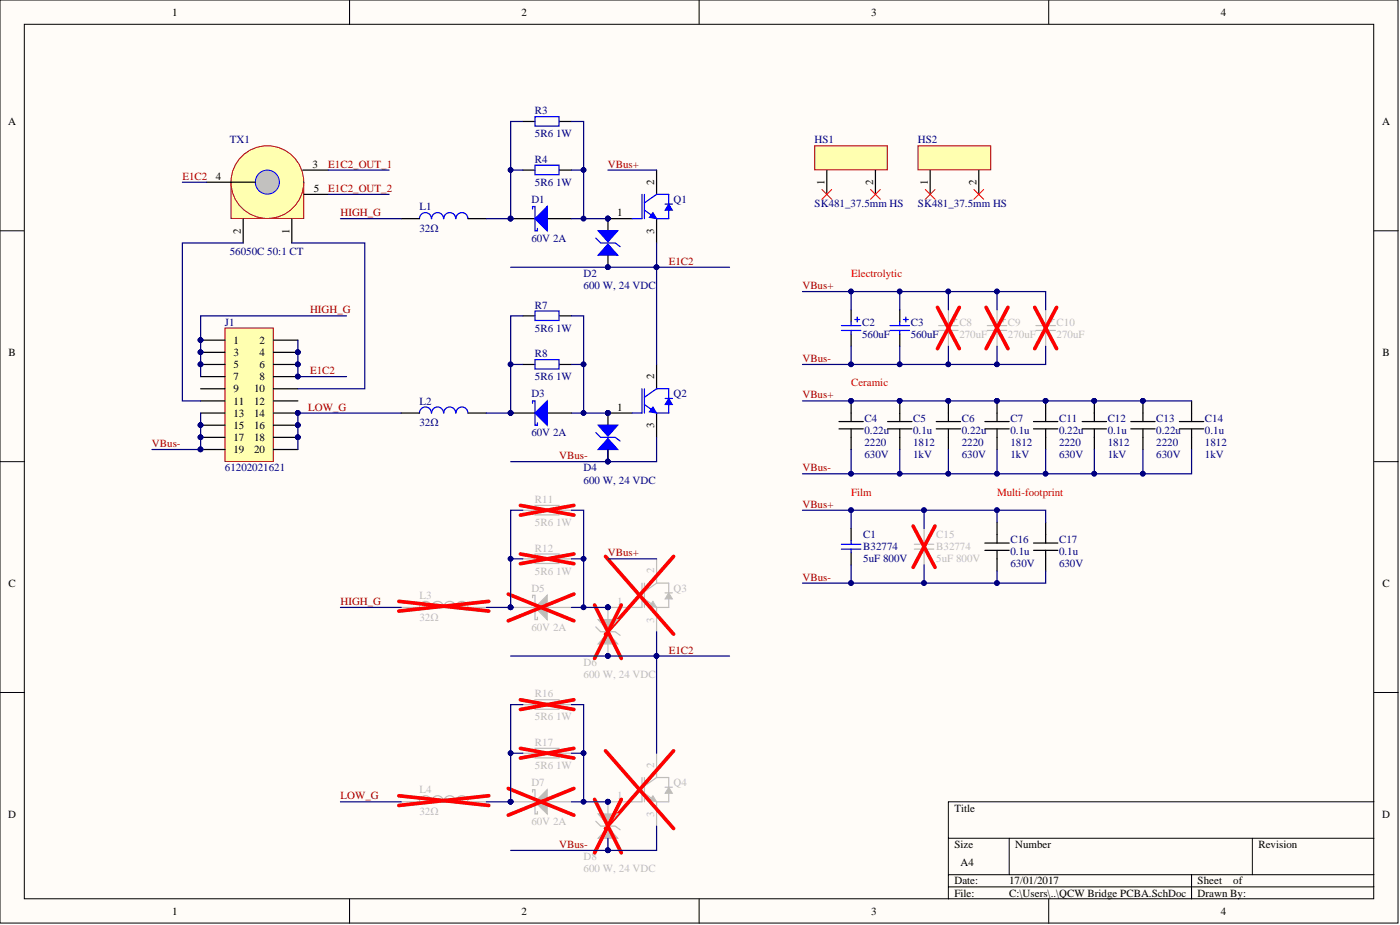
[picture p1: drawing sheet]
<svg xmlns="http://www.w3.org/2000/svg" width="292mm" height="193mm" viewBox="0 0 292 193" stroke-linecap="round" stroke-linejoin="round" font-family="sans-serif">
<defs><g id="words">
<g font-size="2.3">
<text x="35.9" y="3.3">1</text>
<text x="108.8" y="3.3">2</text>
<text x="181.8" y="3.3">3</text>
<text x="254.7" y="3.3">4</text>
<text x="1.7" y="26.1">A</text>
<text x="288.4" y="26.1">A</text>
<text x="65.2" y="35">3</text>
<text x="45" y="37.5">4</text>
<text x="65.5" y="40">5</text>
<text x="136.5" y="38.5" transform="rotate(-90 136.5 38.5)">2</text>
<text x="172" y="38.7" transform="rotate(-90 172 38.7)">1</text>
<text x="182.1" y="38.7" transform="rotate(-90 182.1 38.7)">2</text>
<text x="193.6" y="38.7" transform="rotate(-90 193.6 38.7)">1</text>
<text x="203.7" y="38.7" transform="rotate(-90 203.7 38.7)">2</text>
<text x="128.7" y="45.1">1</text>
<text x="50.2" y="48.8" transform="rotate(-90 50.2 48.8)">2</text>
<text x="60.4" y="48.8" transform="rotate(-90 60.4 48.8)">1</text>
<text x="136.5" y="48.8" transform="rotate(-90 136.5 48.8)">3</text>
<text x="48.7" y="71.7">1</text>
<text x="54.2" y="71.7">2</text>
<text x="1.8" y="74.3">B</text>
<text x="48.7" y="74.3">3</text>
<text x="48.7" y="76.8">5</text>
<text x="54.2" y="74.3">4</text>
<text x="54.2" y="76.8">6</text>
<text x="288.4" y="74.3">B</text>
<text x="48.7" y="79.3">7</text>
<text x="48.7" y="81.9">9</text>
<text x="53" y="81.9">10</text>
<text x="54.2" y="79.3">8</text>
<text x="136.5" y="79.1" transform="rotate(-90 136.5 79.1)">2</text>
<text x="48.7" y="84.4">11</text>
<text x="48.7" y="86.9">13</text>
<text x="48.7" y="89.5">15</text>
<text x="53" y="84.4">12</text>
<text x="53" y="86.9">14</text>
<text x="53" y="89.5">16</text>
<text x="128.7" y="85.7">1</text>
<text x="136.5" y="89.3" transform="rotate(-90 136.5 89.3)">3</text>
<text x="48.7" y="92">17</text>
<text x="48.7" y="94.5">19</text>
<text x="53" y="92">18</text>
<text x="53" y="94.5">20</text>
<text x="1.8" y="122.4">C</text>
<text x="288.4" y="122.4">C</text>
<text x="1.7" y="170.6">D</text>
<text x="199.1" y="169.3">Title</text>
<text x="288.4" y="170.6">D</text>
<text x="199.1" y="176.9">Size</text>
<text x="211.8" y="176.9">Number</text>
<text x="262.6" y="176.9">Revision</text>
<text x="199.1" y="184.5">Date:</text>
<text x="200.4" y="180.7">A4</text>
<text x="210.6" y="184.5">17/01/2017</text>
<text x="249.9" y="184.5">Sheet</text>
<text x="257.3" y="184.5">of</text>
<text x="35.9" y="190.8">1</text>
<text x="108.8" y="190.8">2</text>
<text x="181.8" y="190.8">3</text>
<text x="199.1" y="187">File:</text>
<text x="210.6" y="187">C:\Users\..\QCW Bridge PCBA.SchDoc</text>
<text x="249.9" y="187">Drawn By:</text>
<text x="254.7" y="190.8">4</text>
</g>
<g font-size="2.3" fill="#000080">
<text x="111.6" y="23.8">R3</text>
<text x="47.9" y="29.9">TX1</text>
<text x="111.6" y="28.6">5R6 1W</text>
<text x="170" y="29.9">HS1</text>
<text x="191.5" y="29.9">HS2</text>
<text x="111.6" y="34">R4</text>
<text x="111.6" y="38.8">5R6 1W</text>
<text x="87.5" y="43.8">L1</text>
<text x="110.9" y="42.3">D1</text>
<text x="140.5" y="42.3">Q1</text>
<text x="170" y="43.1">SK481_37.5mm HS</text>
<text x="191.5" y="43.1">SK481_37.5mm HS</text>
<text x="47.9" y="53.2">56050C 50:1 CT</text>
<text x="87.5" y="48.4">32Ω</text>
<text x="110.9" y="50.4">60V 2A</text>
<text x="121.8" y="57.8">D2</text>
<text x="111.6" y="64.4">R7</text>
<text x="121.8" y="60.3">600 W, 24 VDC</text>
<text x="46.9" y="67.9">J1</text>
<text x="111.6" y="69.2">5R6 1W</text>
<text x="179.9" y="67.9">C2</text>
<text x="179.9" y="70.5">560uF</text>
<text x="190" y="67.9">C3</text>
<text x="190" y="70.5">560uF</text>
<text x="111.6" y="74.5">R8</text>
<text x="110.9" y="82.9">D3</text>
<text x="111.6" y="79.3">5R6 1W</text>
<text x="140.5" y="82.9">Q2</text>
<text x="87.5" y="84.4">L2</text>
<text x="87.5" y="89">32Ω</text>
<text x="180.4" y="87.9">C4</text>
<text x="190.5" y="87.9">C5</text>
<text x="200.7" y="87.9">C6</text>
<text x="210.8" y="87.9">C7</text>
<text x="221" y="87.9">C11</text>
<text x="231.1" y="87.9">C12</text>
<text x="241.3" y="87.9">C13</text>
<text x="251.4" y="87.9">C14</text>
<text x="110.9" y="91">60V 2A</text>
<text x="180.4" y="90.5">0.22u</text>
<text x="180.4" y="93">2220</text>
<text x="180.4" y="95.5">630V</text>
<text x="190.5" y="90.5">0.1u</text>
<text x="190.5" y="93">1812</text>
<text x="190.5" y="95.5">1kV</text>
<text x="200.7" y="90.5">0.22u</text>
<text x="200.7" y="93">2220</text>
<text x="200.7" y="95.5">630V</text>
<text x="210.8" y="90.5">0.1u</text>
<text x="210.8" y="93">1812</text>
<text x="210.8" y="95.5">1kV</text>
<text x="221" y="90.5">0.22u</text>
<text x="221" y="93">2220</text>
<text x="221" y="95.5">630V</text>
<text x="231.1" y="90.5">0.1u</text>
<text x="231.1" y="93">1812</text>
<text x="231.1" y="95.5">1kV</text>
<text x="241.3" y="90.5">0.22u</text>
<text x="241.3" y="93">2220</text>
<text x="241.3" y="95.5">630V</text>
<text x="251.4" y="90.5">0.1u</text>
<text x="251.4" y="93">1812</text>
<text x="251.4" y="95.5">1kV</text>
<text x="46.9" y="98.3">61202021621</text>
<text x="121.8" y="98.3">D4</text>
<text x="121.8" y="100.9">600 W, 24 VDC</text>
<text x="180.1" y="112.3">C1</text>
<text x="210.8" y="113.3">C16</text>
<text x="221" y="113.3">C17</text>
<text x="180.1" y="117.3">5uF 800V</text>
<text x="180.1" y="114.8">B32774</text>
<text x="210.8" y="115.8">0.1u</text>
<text x="210.8" y="118.4">630V</text>
<text x="221" y="115.8">0.1u</text>
<text x="221" y="118.4">630V</text>
</g>
<g font-size="2.3" fill="#800000">
<text x="68.5" y="35">E1C2_OUT_1</text>
<text x="126.8" y="35">VBus+</text>
<text x="38.1" y="37.5">E1C2</text>
<text x="68.5" y="40">E1C2_OUT_2</text>
<text x="71" y="45.1">HIGH_G</text>
<text x="139.5" y="55.3">E1C2</text>
<text x="64.7" y="65.4">HIGH_G</text>
<text x="167.4" y="60.3">VBus+</text>
<text x="167.4" y="75.5">VBus-</text>
<text x="64.7" y="78.1">E1C2</text>
<text x="167.4" y="83.1">VBus+</text>
<text x="64.3" y="85.7">LOW_G</text>
<text x="31.7" y="93.3">VBus-</text>
<text x="116.7" y="95.8">VBus-</text>
<text x="167.4" y="98.3">VBus-</text>
<text x="167.4" y="105.9">VBus+</text>
<text x="126.8" y="116.1">VBus+</text>
<text x="167.4" y="121.1">VBus-</text>
<text x="71" y="126.2">HIGH_G</text>
<text x="139.5" y="136.4">E1C2</text>
<text x="71" y="166.8">LOW_G</text>
<text x="116.7" y="176.9">VBus-</text>
</g>
<g font-size="2.3" fill="#f00">
<text x="177.6" y="57.8">Electrolytic</text>
<text x="177.6" y="80.6">Ceramic</text>
<text x="177.6" y="103.4">Film</text>
<text x="208" y="103.4">Multi-footprint</text>
</g>
<g font-size="2.3" fill="#bfbebc">
<text x="200.2" y="67.9">C8</text>
<text x="200.2" y="70.5">270uF</text>
<text x="210.3" y="67.9">C9</text>
<text x="210.3" y="70.5">270uF</text>
<text x="220.5" y="67.9">C10</text>
<text x="220.5" y="70.5">270uF</text>
<text x="111.6" y="104.9">R11</text>
<text x="111.6" y="109.7">5R6 1W</text>
<text x="195.3" y="112.3">C15</text>
<text x="111.6" y="119.9">5R6 1W</text>
<text x="111.6" y="115.1">R12</text>
<text x="136.5" y="119.6" transform="rotate(-90 136.5 119.6)">2</text>
<text x="195.3" y="117.3">5uF 800V</text>
<text x="195.3" y="114.8">B32774</text>
<text x="87.5" y="124.9">L3</text>
<text x="110.9" y="123.4">D5</text>
<text x="140.5" y="123.4">Q3</text>
<text x="87.5" y="129.5">32Ω</text>
<text x="110.9" y="131.5">60V 2A</text>
<text x="128.7" y="126.2">1</text>
<text x="136.5" y="129.9" transform="rotate(-90 136.5 129.9)">3</text>
<text x="121.8" y="138.9">D6</text>
<text x="121.8" y="141.4">600 W, 24 VDC</text>
<text x="111.6" y="145.5">R16</text>
<text x="111.6" y="155.6">R17</text>
<text x="111.6" y="150.3">5R6 1W</text>
<text x="111.6" y="160.4">5R6 1W</text>
<text x="136.5" y="160.2" transform="rotate(-90 136.5 160.2)">2</text>
<text x="87.5" y="165.5">L4</text>
<text x="110.9" y="164">D7</text>
<text x="128.7" y="166.8">1</text>
<text x="140.5" y="164">Q4</text>
<text x="87.5" y="170.1">32Ω</text>
<text x="110.9" y="172.1">60V 2A</text>
<text x="136.5" y="170.4" transform="rotate(-90 136.5 170.4)">3</text>
<text x="121.8" y="179.4">D8</text>
<text x="121.8" y="182">600 W, 24 VDC</text>
</g>
</g></defs>
<g fill="#fffcf8" stroke="#000" stroke-width=".21">
<path d="M0 0h291.7v192.6h-291.7z"/>
<path d="M5.1 5.1h281.5v182.4h-281.5z"/>
</g>
<g fill="none" stroke="#000" stroke-width=".21">
<path d="M72.9 0v5.1M145.9 0v5.1M218.8 0v5.1M0 48.2h5.1M286.7 48.2h5M0 96.3h5.1M286.7 96.3h5M0 144.5h5.1M286.7 144.5h5M197.9 174.9h88.8M210.6 174.9v7.6M261.3 174.9v7.6"/>
<path d="M286.7 167.3h-88.8v20.2M72.9 187.5v5.1M145.9 187.5v5.1M197.9 182.5h88.8M197.9 185h88.8M218.8 187.5v5.1M248.6 182.5v5"/>
</g>
<path d="M137 35.5v5.1M126.8 45.6h5.1M137 45.6v5.1" fill="none" stroke="#000" stroke-width=".25"/>
<circle cx="126.8" cy="45.6" r=".48" fill="#000080" stroke="#000080" stroke-width=".21"/>
<path d="M137 40.6h2.5v2M137 45.6h2.5" fill="none" stroke="#00f" stroke-width=".25"/>
<path d="M139.5 42.6l.8 1.2h-1.5z" fill="#00f"/>
<path d="M139.5 42.6l.8 1.2h-1.5z" fill="none" stroke="#00f" stroke-width=".21"/>
<path d="M134.5 43.8l2.5 1.8M134.5 40.6v5M137 40.6l-2.5 1.7M138.8 42.6h1.5M139.5 43.8v1.8" fill="none" stroke="#00f" stroke-width=".25"/>
<path d="M136.2 44.4l.8 1.2-1.5-.2z" fill="#00f"/>
<path d="M136.2 44.4l.8 1.2-1.5-.2z" fill="none" stroke="#00f" stroke-width=".21"/>
<path d="M133.9 40.6v5h-2M137 81.1h2.5v2M137 86.2h2.5" fill="none" stroke="#00f" stroke-width=".25"/>
<g fill="#000080" stroke="#000080" stroke-width=".21">
<circle cx="126.8" cy="45.6" r=".48"/>
<circle cx="126.8" cy="86.1" r=".48"/>
</g>
<path d="M137 76v5.1M126.8 86.2h5.1M137 86.2v5" fill="none" stroke="#000" stroke-width=".25"/>
<path d="M139.5 83.1l.8 1.3h-1.5z" fill="#00f"/>
<path d="M139.5 83.1l.8 1.3h-1.5z" fill="none" stroke="#00f" stroke-width=".21"/>
<path d="M134.5 84.4l2.5 1.8M134.5 81.1v5.1M137 81.1l-2.5 1.8M138.8 83.1h1.5M139.5 84.4v1.8" fill="none" stroke="#00f" stroke-width=".25"/>
<path d="M136.2 84.9l.8 1.3-1.5-.3z" fill="#00f"/>
<path d="M136.2 84.9l.8 1.3-1.5-.3z" fill="none" stroke="#00f" stroke-width=".21"/>
<path d="M133.9 81.1v5.1h-2M175.6 114.6h4M175.6 113.5h4M177.6 112.8v.7M177.6 114.6v.7" fill="none" stroke="#00f" stroke-width=".25"/>
<circle cx="126.8" cy="86.1" r=".48" fill="#000080" stroke="#000080" stroke-width=".21"/>
<path d="M177.6 110.2v2.6M177.6 115.3v2.6" fill="none" stroke="#000" stroke-width=".25"/>
<path d="M46.9 68.4h10.1v27.9h-10.1z" fill="#ffffb0" stroke="#800000" stroke-width=".21"/>
<g fill="none" stroke="#000" stroke-width=".25">
<path d="M41.9 71h5M41.9 73.5h5M41.9 76h5M41.9 78.6h5M57.1 71h5.1M57.1 73.5h5.1M57.1 76h5.1M57.1 78.6h5.1M41.9 81.1h5M41.9 83.6h5M41.9 86.2h5M41.9 88.7h5"/>
<path d="M41.9 91.2h5M41.9 93.8h5M57.1 81.1h5.1M57.1 83.6h5.1M57.1 86.2h5.1M57.1 88.7h5.1M57.1 91.2h5.1M57.1 93.8h5.1M106.5 86.2h5.1M114.2 86.2h5"/>
</g>
<g fill="#000080" stroke="#000080" stroke-width=".21">
<circle cx="41.8" cy="70.9" r=".48"/>
<circle cx="41.8" cy="73.5" r=".48"/>
<circle cx="62.1" cy="73.5" r=".48"/>
<circle cx="41.8" cy="76" r=".48"/>
<circle cx="62.1" cy="76" r=".48"/>
<circle cx="62.1" cy="78.5" r=".48"/>
<circle cx="62.1" cy="86.1" r=".48"/>
<circle cx="41.8" cy="88.7" r=".48"/>
<circle cx="62.1" cy="88.7" r=".48"/>
<circle cx="41.8" cy="91.2" r=".48"/>
<circle cx="62.1" cy="91.2" r=".48"/>
<circle cx="41.8" cy="93.7" r=".48"/>
<circle cx="106.5" cy="86.1" r=".48"/>
</g>
<path d="M111.6 86.2l2.6-2.6v5.1z" fill="#00f"/>
<path d="M111.1 84.1v-.5h.5v5.1h.5v-.5M111.6 86.2l2.6-2.6v5.1z" fill="none" stroke="#00f" stroke-width=".25"/>
<g fill="#000080" stroke="#000080" stroke-width=".21">
<circle cx="106.5" cy="86.1" r=".48"/>
<circle cx="106.5" cy="45.6" r=".48"/>
</g>
<path d="M106.5 45.6h5.1M114.2 45.6h5" fill="none" stroke="#000" stroke-width=".25"/>
<path d="M111.6 45.6l2.6-2.5v5.1z" fill="#00f"/>
<path d="M111.1 43.6v-.5h.5v5.1h.5v-.6M111.6 45.6l2.6-2.5v5.1zM124.3 49.7l1 1h3.1l1 .7" fill="none" stroke="#00f" stroke-width=".25"/>
<g fill="#000080" stroke="#000080" stroke-width=".21">
<circle cx="106.5" cy="45.6" r=".48"/>
<circle cx="126.8" cy="55.7" r=".48"/>
<circle cx="126.8" cy="45.6" r=".48"/>
</g>
<path d="M126.8 45.6v2.6M126.8 53.2v2.6" fill="none" stroke="#000" stroke-width=".25"/>
<path d="M124.8 48.2h4.1l-2.1 2.2z" fill="#00f"/>
<path d="M124.8 48.2h4.1l-2.1 2.2z" fill="none" stroke="#00f" stroke-width=".25"/>
<path d="M126.8 50.9l2.1 2.3h-4.1z" fill="#00f"/>
<path d="M126.8 50.9l2.1 2.3h-4.1zM124.3 90.2l1 1h3.1l1 .8" fill="none" stroke="#00f" stroke-width=".25"/>
<g fill="#000080" stroke="#000080" stroke-width=".21">
<circle cx="126.8" cy="55.7" r=".48"/>
<circle cx="126.8" cy="45.6" r=".48"/>
<circle cx="126.8" cy="96.3" r=".48"/>
<circle cx="126.8" cy="86.1" r=".48"/>
</g>
<path d="M126.8 86.2v2.5M126.8 93.8v2.5" fill="none" stroke="#000" stroke-width=".25"/>
<path d="M124.8 88.7h4.1l-2.1 2.3z" fill="#00f"/>
<path d="M124.8 88.7h4.1l-2.1 2.3z" fill="none" stroke="#00f" stroke-width=".25"/>
<path d="M126.8 91.5l2.1 2.3h-4.1z" fill="#00f"/>
<path d="M126.8 91.5l2.1 2.3h-4.1z" fill="none" stroke="#00f" stroke-width=".25"/>
<g fill="#000080" stroke="#000080" stroke-width=".21">
<circle cx="126.8" cy="96.3" r=".48"/>
<circle cx="126.8" cy="86.1" r=".48"/>
</g>
<path d="M172.5 35.5v5.1M182.7 35.5v5.1" fill="none" stroke="#000" stroke-width=".25"/>
<path d="M170 30.4h15.1v5h-15.1z" fill="#ffffb0" stroke="#800000" stroke-width=".21"/>
<path d="M194.1 35.5v5.1M204.2 35.5v5.1" fill="none" stroke="#000" stroke-width=".25"/>
<path d="M191.5 30.4h15.2v5h-15.2z" fill="#ffffb0" stroke="#800000" stroke-width=".21"/>
<path d="M171.5 39.5l2 2.1M173.5 39.5l-2 2.1M181.6 39.5l2.1 2.1M183.7 39.5l-2.1 2.1M193.1 39.5l2 2.1M195.1 39.5l-2 2.1M203.2 39.5l2 2.1M205.2 39.5l-2 2.1" fill="none" stroke="#f00" stroke-width=".21"/>
<path d="M109.1 35.5h2.5M109.1 25.3h2.5M116.7 35.5h2.5M116.7 25.3h2.5M109.1 76h2.5M109.1 65.9h2.5M116.7 76h2.5M116.7 65.9h2.5" fill="none" stroke="#000" stroke-width=".25"/>
<path d="M111.6 34.5h5v1.9h-5zM111.6 24.3h5v2h-5zM111.6 75h5v2h-5zM111.6 64.9h5v2h-5z" fill="none" stroke="#00f" stroke-width=".25"/>
<path d="M137 116.6v5.1h2.5v2M126.8 126.7h5.1M139.5 126.7h-2.5v5.1" fill="none" stroke="#bfbebc" stroke-width=".25"/>
<circle cx="126.8" cy="126.7" r=".48" fill="#000080" stroke="#000080" stroke-width=".21"/>
<path d="M139.5 123.7l.8 1.2h-1.5z" fill="#bfbebc"/>
<path d="M139.5 123.7l.8 1.2h-1.5z" fill="none" stroke="#bfbebc" stroke-width=".21"/>
<path d="M134.5 124.9l2.5 1.8M134.5 121.7v5M137 121.7l-2.5 1.7M138.8 123.7h1.5M139.5 124.9v1.8" fill="none" stroke="#bfbebc" stroke-width=".25"/>
<path d="M136.2 125.5l.8 1.2-1.5-.2z" fill="#bfbebc"/>
<path d="M136.2 125.5l.8 1.2-1.5-.2z" fill="none" stroke="#bfbebc" stroke-width=".21"/>
<path d="M133.9 121.7v5h-2M137 157.1v5.1h2.5v2M126.8 167.3h5.1M139.5 167.3h-2.5v5" fill="none" stroke="#bfbebc" stroke-width=".25"/>
<path d="M126.3 116.1l14.2 16.2M140.5 116.1l-14.2 16.2" fill="none" stroke="#f00" stroke-width=".76"/>
<g fill="#000080" stroke="#000080" stroke-width=".21">
<circle cx="126.8" cy="126.7" r=".48"/>
<circle cx="126.8" cy="167.2" r=".48"/>
</g>
<path d="M139.5 164.2l.8 1.3h-1.5z" fill="#bfbebc"/>
<path d="M139.5 164.2l.8 1.3h-1.5z" fill="none" stroke="#bfbebc" stroke-width=".21"/>
<path d="M134.5 165.5l2.5 1.8M134.5 162.2v5.1M137 162.2l-2.5 1.8M138.8 164.2h1.5M139.5 165.5v1.8" fill="none" stroke="#bfbebc" stroke-width=".25"/>
<path d="M136.2 166l.8 1.3-1.5-.3z" fill="#bfbebc"/>
<path d="M136.2 166l.8 1.3-1.5-.3z" fill="none" stroke="#bfbebc" stroke-width=".21"/>
<path d="M106.5 167.3h5.1M114.2 167.3h5M133.9 162.2v5.1h-2" fill="none" stroke="#bfbebc" stroke-width=".25"/>
<path d="M126.3 156.6l14.2 16.2M140.5 156.6l-14.2 16.2" fill="none" stroke="#f00" stroke-width=".76"/>
<g fill="#000080" stroke="#000080" stroke-width=".21">
<circle cx="126.8" cy="167.2" r=".48"/>
<circle cx="106.5" cy="167.2" r=".48"/>
</g>
<path d="M111.6 167.3l2.6-2.6v5.1z" fill="#bfbebc"/>
<path d="M106.5 126.7h5.1M114.2 126.7h5M111.1 165.2v-.5h.5v5.1h.5v-.5M111.6 167.3l2.6-2.6v5.1z" fill="none" stroke="#bfbebc" stroke-width=".25"/>
<path d="M106 164.5l13.7 5.6M119.7 164.5l-13.7 5.6" fill="none" stroke="#f00" stroke-width=".76"/>
<g fill="#000080" stroke="#000080" stroke-width=".21">
<circle cx="106.5" cy="167.2" r=".48"/>
<circle cx="106.5" cy="126.7" r=".48"/>
</g>
<path d="M111.6 126.7l2.6-2.5v5.1z" fill="#bfbebc"/>
<path d="M111.1 124.7v-.5h.5v5.1h.5v-.6M111.6 126.7l2.6-2.5v5.1zM124.3 130.8l1 1h3.1l1 .8M126.8 126.7v2.6M126.8 134.3v2.6" fill="none" stroke="#bfbebc" stroke-width=".25"/>
<path d="M106 123.9l13.7 5.6M119.7 123.9l-13.7 5.6" fill="none" stroke="#f00" stroke-width=".76"/>
<g fill="#000080" stroke="#000080" stroke-width=".21">
<circle cx="106.5" cy="126.7" r=".48"/>
<circle cx="126.8" cy="136.8" r=".48"/>
<circle cx="126.8" cy="126.7" r=".48"/>
</g>
<path d="M124.8 129.3h4.1l-2.1 2.2z" fill="#bfbebc"/>
<path d="M124.8 129.3h4.1l-2.1 2.2z" fill="none" stroke="#bfbebc" stroke-width=".25"/>
<path d="M126.8 132l2.1 2.3h-4.1z" fill="#bfbebc"/>
<path d="M126.8 132l2.1 2.3h-4.1zM124.3 171.3l1 1h3.1l1 .8M126.8 167.3v2.5M126.8 174.9v2.5" fill="none" stroke="#bfbebc" stroke-width=".25"/>
<path d="M124.1 126.2l5.5 11.2M129.6 126.2l-5.5 11.2" fill="none" stroke="#f00" stroke-width=".76"/>
<g fill="#000080" stroke="#000080" stroke-width=".21">
<circle cx="126.8" cy="136.8" r=".48"/>
<circle cx="126.8" cy="126.7" r=".48"/>
<circle cx="126.8" cy="177.4" r=".48"/>
<circle cx="126.8" cy="167.2" r=".48"/>
</g>
<path d="M124.8 169.8h4.1l-2.1 2.3z" fill="#bfbebc"/>
<path d="M124.8 169.8h4.1l-2.1 2.3z" fill="none" stroke="#bfbebc" stroke-width=".25"/>
<path d="M126.8 172.6l2.1 2.3h-4.1z" fill="#bfbebc"/>
<g fill="none" stroke="#bfbebc" stroke-width=".25">
<path d="M195.8 67.9h4.1M195.8 68.9h4.1M197.9 64.6v3.3M197.9 68.9v3.3M198.6 66.7h1.1M199.1 66.1v1.1M206 67.9h4.1M206 68.9h4.1M208 64.6v3.3M208 68.9v3.3M208.8 66.7h1M209.3 66.1v1.1"/>
<path d="M216.1 67.9h4.1M216.1 68.9h4.1M218.2 64.6v3.3M218.2 68.9v3.3M218.9 66.7h1M219.4 66.1v1.1M109.1 116.6h2.5M109.1 106.4h2.5M111.6 115.6h5v1.9h-5zM111.6 105.4h5v2h-5zM116.7 116.6h2.5M116.7 106.4h2.5"/>
<path d="M190.8 114.6h4M190.8 113.5h4M192.8 110.2v3.3M192.8 114.6v3.3M90 126.7a1.24 1.24 0 0 0-1.2-1.2 1.24 1.24 0 0 0-1.3 1.2h-3.8M92.5 126.7a1.24 1.24 0 0 0-1.2-1.2 1.24 1.24 0 0 0-1.2 1.2M95.1 126.7a1.24 1.24 0 0 0-1.3-1.2 1.24 1.24 0 0 0-1.2 1.2M97.6 126.7a1.24 1.24 0 0 0-1.2-1.2 1.24 1.24 0 0 0-1.3 1.2M97.7 126.7h3.8M109.1 157.1h2.5M109.1 147h2.5M111.6 156.1h5v2h-5z"/>
<path d="M111.6 146h5v2h-5zM116.7 157.1h2.5M116.7 147h2.5M90 167.3a1.24 1.24 0 0 0-1.2-1.3 1.24 1.24 0 0 0-1.3 1.3h-3.8M92.5 167.3a1.24 1.24 0 0 0-1.2-1.3 1.24 1.24 0 0 0-1.2 1.3M95.1 167.3a1.24 1.24 0 0 0-1.3-1.3 1.24 1.24 0 0 0-1.2 1.3M97.6 167.3a1.24 1.24 0 0 0-1.2-1.3 1.24 1.24 0 0 0-1.3 1.3M97.7 167.3h3.8M126.8 172.6l2.1 2.3h-4.1z"/>
</g>
<g fill="none" stroke="#f00" stroke-width=".76">
<path d="M195.6 64.1l4.6 8.6M200.2 64.1l-4.6 8.6M205.7 64.1l4.6 8.6M210.3 64.1l-4.6 8.6M215.9 64.1l4.6 8.6M220.5 64.1l-4.6 8.6M108.6 115.6l11.1 2M108.6 105.4l11.1 2.1M119.7 115.6l-11.1 2M119.7 105.4l-11.1 2.1M190.5 109.7l4.6 8.7M195.1 109.7l-4.6 8.7"/>
<path d="M83.2 125.5l18.8 2M102 125.5l-18.8 2M108.6 156.1l11.1 2M108.6 146l11.1 2M119.7 156.1l-11.1 2M119.7 146l-11.1 2M83.2 166l18.8 2M102 166l-18.8 2M124.1 166.8l5.5 11.1M129.6 166.8l-5.5 11.1"/>
</g>
<g fill="#000080" stroke="#000080" stroke-width=".21">
<circle cx="126.8" cy="177.4" r=".48"/>
<circle cx="126.8" cy="167.2" r=".48"/>
<circle cx="177.6" cy="83.6" r=".48"/>
<circle cx="187.7" cy="83.6" r=".48"/>
<circle cx="197.9" cy="83.6" r=".48"/>
<circle cx="208" cy="83.6" r=".48"/>
<circle cx="218.1" cy="83.6" r=".48"/>
<circle cx="228.3" cy="83.6" r=".48"/>
<circle cx="238.4" cy="83.6" r=".48"/>
</g>
<g fill="none" stroke="#00f" stroke-width=".25">
<path d="M90 45.6a1.24 1.24 0 0 0-1.2-1.2 1.24 1.24 0 0 0-1.3 1.2M92.5 45.6a1.24 1.24 0 0 0-1.2-1.2 1.24 1.24 0 0 0-1.2 1.2M95.1 45.6a1.24 1.24 0 0 0-1.3-1.2 1.24 1.24 0 0 0-1.2 1.2M97.6 45.6a1.24 1.24 0 0 0-1.2-1.2 1.24 1.24 0 0 0-1.3 1.2M175.6 67.9h4M175.6 68.9h4M177.6 67.2v.7M177.6 68.9v.8M178.3 66.7h1.1M178.8 66.1v1.1M185.7 67.9h4.1M185.7 68.9h4.1"/>
<path d="M187.7 67.2v.7M187.7 68.9v.8M188.5 66.7h1M189 66.1v1.1M90 86.2a1.24 1.24 0 0 0-1.2-1.3 1.24 1.24 0 0 0-1.3 1.3M92.5 86.2a1.24 1.24 0 0 0-1.2-1.3 1.24 1.24 0 0 0-1.2 1.3M95.1 86.2a1.24 1.24 0 0 0-1.3-1.3 1.24 1.24 0 0 0-1.2 1.3M97.6 86.2a1.24 1.24 0 0 0-1.2-1.3 1.24 1.24 0 0 0-1.3 1.3"/>
</g>
<g fill="none" stroke="#000" stroke-width=".25">
<path d="M50.7 45.6v5.1M60.9 45.6v5.1M83.7 45.6h3.8M97.7 45.6h3.8M177.6 64.6v2.6M177.6 69.7v2.5M187.7 64.6v2.6M187.7 69.7v2.5M83.7 86.2h3.8M97.7 86.2h3.8M175 87.9h5.1M175 89.5h5.1"/>
<path d="M177.6 83.6v4.3M177.6 89.5v4.3M185.2 87.9h5.1M185.2 89.5h5.1M187.7 83.6v4.3M187.7 89.5v4.3M195.3 87.9h5.1M195.3 89.5h5.1M197.9 83.6v4.3M197.9 89.5v4.3M205.5 87.9h5.1M205.5 89.5h5.1"/>
<path d="M208 83.6v4.3M208 89.5v4.3M215.6 87.9h5.1M215.6 89.5h5.1M218.2 83.6v4.3M218.2 89.5v4.3M225.8 87.9h5.1M225.8 89.5h5.1M228.3 83.6v4.3M228.3 89.5v4.3M235.9 87.9h5.1M235.9 89.5h5.1"/>
<path d="M238.5 83.6v4.3M238.5 89.5v4.3M246.1 87.9h5M246.1 89.5h5M248.6 83.6v4.3M248.6 89.5v4.3M205.5 113.3h5.1M205.5 114.8h5.1M208 109v4.3M208 114.8v4.3M215.6 113.3h5.1M215.6 114.8h5.1"/>
<path d="M218.2 109v4.3M218.2 114.8v4.3"/>
</g>
<g fill="#ffffb0" stroke="#800000" stroke-width=".21">
<path d="M48.2 38h15.2v7.6h-15.2z"/>
<circle cx="55.8" cy="38" r="7.6"/>
</g>
<circle cx="55.8" cy="38" r="2.51" fill="#c0c0c0" stroke="#00f" stroke-width=".21"/>
<path d="M43.1 38h10.2M63.2 35.5h5.3M63.4 40.6h5.1" fill="none" stroke="#000" stroke-width=".25"/>
<g fill="none" stroke="#000080" stroke-width=".25">
<path d="M38.1 38h5M68.5 35.5h12.7M106.5 35.5h2.6M109.1 25.3h-2.6v20.3h-5M119.2 25.3h2.6v20.3M119.2 35.5h2.6M126.8 35.5h10.2M50.7 50.7h-12.6v32.9h3.8M60.9 50.7h15.2v30.4h-13.9M68.5 40.6h12.7M71 45.6h12.7M119.2 45.6h7.6"/>
<path d="M137 50.7v5.1h-30.5M152.2 55.8h-15.2v20.2M62.2 71v7.6h10.1M72.3 65.9h-30.4v12.7M106.5 76h2.6M109.1 65.9h-2.6v20.3h-5M119.2 65.9h2.6v20.3h5M119.2 76h2.6M167.4 60.8h50.8v3.8M177.6 60.8v3.8M177.6 72.2v3.8M187.7 60.8v3.8"/>
<path d="M187.7 72.2v3.8M197.9 60.8v3.8M197.9 72.2v3.8M208 72.2v3.8h-40.6M208 60.8v3.8M218.2 72.2v3.8h-10.2M41.9 86.2v7.6h-10.2M83.7 86.2h-21.5v7.6M119.2 86.2h2.6M126.8 93.8v2.5M137 91.2v5.1h-30.5M167.4 83.6h81.2"/>
<path d="M177.6 93.8v5M187.7 93.8v5M197.9 93.8v5M208 93.8v5M218.2 93.8v5M228.3 93.8v5M238.5 93.8v5M248.6 93.8v5h-81.2M106.5 116.6h2.6M109.1 106.4h-2.6v20.3h-5M119.2 106.4h2.6v20.3M119.2 116.6h2.6"/>
<path d="M126.8 116.6h10.2M167.4 106.4h50.8v2.6M177.6 106.4v3.8M177.6 117.9v3.8M192.8 106.4v3.8M192.8 117.9v3.8M208 106.4v2.6M208 119.1v2.6M218.2 119.1v2.6h-50.8M71 126.7h12.7M119.2 126.7h7.6M137 131.8v5.1h-30.5"/>
<path d="M152.2 136.9h-15.2v20.2M106.5 157.1h2.6M109.1 147h-2.6v20.3h-5M119.2 147h2.6v20.3h5M119.2 157.1h2.6M71 167.3h12.7M119.2 167.3h2.6M126.8 174.9v2.5M137 172.3v5.1h-30.5"/>
</g>
<g fill="#000080" stroke="#000080" stroke-width=".21">
<circle cx="41.8" cy="88.7" r=".48"/>
<circle cx="41.8" cy="91.2" r=".48"/>
<circle cx="41.8" cy="93.7" r=".48"/>
<circle cx="62.1" cy="73.5" r=".48"/>
<circle cx="62.1" cy="76" r=".48"/>
<circle cx="62.1" cy="78.5" r=".48"/>
<circle cx="137" cy="55.7" r=".48"/>
<circle cx="126.8" cy="96.3" r=".48"/>
<circle cx="121.7" cy="86.1" r=".48"/>
<circle cx="126.8" cy="86.1" r=".48"/>
<circle cx="121.7" cy="76" r=".48"/>
<circle cx="41.8" cy="76" r=".48"/>
<circle cx="41.8" cy="73.5" r=".48"/>
<circle cx="41.8" cy="70.9" r=".48"/>
<circle cx="106.5" cy="86.1" r=".48"/>
<circle cx="106.5" cy="76" r=".48"/>
<circle cx="126.8" cy="55.7" r=".48"/>
<circle cx="137" cy="136.8" r=".48"/>
<circle cx="126.8" cy="177.4" r=".48"/>
<circle cx="121.7" cy="167.2" r=".48"/>
<circle cx="126.8" cy="136.8" r=".48"/>
<circle cx="106.5" cy="167.2" r=".48"/>
<circle cx="106.5" cy="126.7" r=".48"/>
<circle cx="106.5" cy="45.6" r=".48"/>
<circle cx="62.1" cy="91.2" r=".48"/>
<circle cx="62.1" cy="88.7" r=".48"/>
<circle cx="62.1" cy="86.1" r=".48"/>
<circle cx="106.5" cy="35.5" r=".48"/>
<circle cx="121.7" cy="35.5" r=".48"/>
<circle cx="121.7" cy="45.6" r=".48"/>
<circle cx="126.8" cy="45.6" r=".48"/>
<circle cx="106.5" cy="116.6" r=".48"/>
<circle cx="121.7" cy="116.6" r=".48"/>
<circle cx="121.7" cy="126.7" r=".48"/>
<circle cx="126.8" cy="126.7" r=".48"/>
<circle cx="106.5" cy="157.1" r=".48"/>
<circle cx="121.7" cy="157.1" r=".48"/>
<circle cx="126.8" cy="167.2" r=".48"/>
<circle cx="177.6" cy="83.6" r=".48"/>
<circle cx="187.7" cy="83.6" r=".48"/>
<circle cx="197.9" cy="83.6" r=".48"/>
<circle cx="208" cy="83.6" r=".48"/>
<circle cx="218.1" cy="83.6" r=".48"/>
<circle cx="228.3" cy="83.6" r=".48"/>
<circle cx="238.4" cy="83.6" r=".48"/>
<circle cx="177.6" cy="98.8" r=".48"/>
<circle cx="187.7" cy="98.8" r=".48"/>
<circle cx="197.9" cy="98.8" r=".48"/>
<circle cx="208" cy="98.8" r=".48"/>
<circle cx="218.1" cy="98.8" r=".48"/>
<circle cx="228.3" cy="98.8" r=".48"/>
<circle cx="238.4" cy="98.8" r=".48"/>
<circle cx="177.6" cy="106.4" r=".48"/>
<circle cx="192.8" cy="106.4" r=".48"/>
<circle cx="177.6" cy="121.6" r=".48"/>
<circle cx="192.8" cy="121.6" r=".48"/>
<circle cx="208" cy="121.6" r=".48"/>
<circle cx="208" cy="106.4" r=".48"/>
<circle cx="208" cy="76" r=".48"/>
<circle cx="197.9" cy="76" r=".48"/>
<circle cx="187.7" cy="76" r=".48"/>
<circle cx="177.6" cy="76" r=".48"/>
<circle cx="177.6" cy="60.8" r=".48"/>
<circle cx="187.7" cy="60.8" r=".48"/>
<circle cx="197.9" cy="60.8" r=".48"/>
<circle cx="208" cy="60.8" r=".48"/>
</g>
<use href="#words"/>
</svg>
